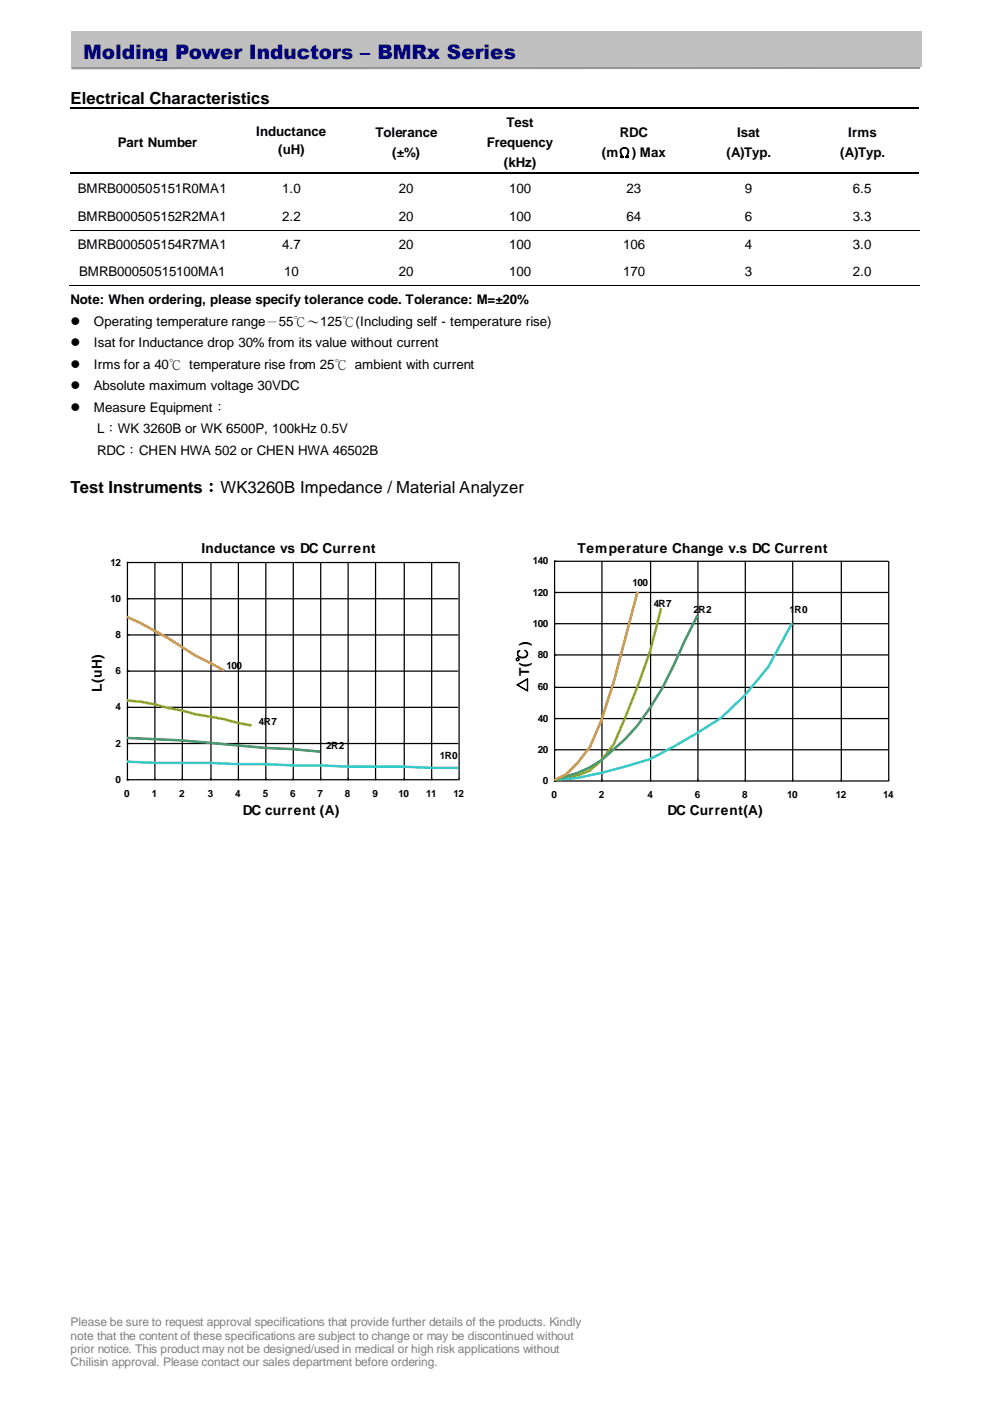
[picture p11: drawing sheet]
<svg xmlns="http://www.w3.org/2000/svg" width="210mm" height="297mm" viewBox="0 0 210 297" stroke-linecap="round" stroke-linejoin="round" font-family="sans-serif">
<defs><g id="words">
<text font-size="4.2" fill="#000080" x="17.6" y="12.6">Molding Power Inductors – BMRx Series</text>
<g font-size="3.5">
<text x="15" y="22">Electrical Characteristics</text>
<text x="15" y="104.6">Test Instruments：WK3260B Impedance / Material Analyzer</text>
</g>
<g font-size="2.9">
<text x="42.8" y="117.3">Inductance vs DC Current</text>
<text x="122.5" y="117.3">Temperature Change v.s DC Current</text>
<text x="21.6" y="146.7" transform="rotate(-90 21.6 146.7)">L(uH)</text>
<text x="111.7" y="146.7" transform="rotate(-90 111.7 146.7)">△ T(℃ )</text>
<text x="51.5" y="172.9">DC current (A)</text>
<text x="141.6" y="172.9">DC Current(A)</text>
</g>
<g font-size="2.8">
<text x="54.4" y="28.8">Inductance</text>
<text x="79.6" y="29.1">Tolerance</text>
<text x="107.5" y="27">Test</text>
<text x="131.5" y="29.1">RDC</text>
<text x="156.3" y="29.1">Isat</text>
<text x="179.9" y="29.1">Irms</text>
<text x="25" y="31.2">Part Number</text>
<text x="59" y="32.8">(uH)</text>
<text x="83.2" y="33.3">(±%)</text>
<text x="103.2" y="31.2">Frequency</text>
<text x="106.9" y="35.4">(kHz)</text>
<text x="127.7" y="33.3">(mΩ) Max</text>
<text x="154.1" y="33.3">(A)Typ.</text>
<text x="178.2" y="33.3">(A)Typ.</text>
<text x="16.5" y="40.9">BMRB000505151R0MA1</text>
<text x="59.9" y="40.9">1.0</text>
<text x="84.6" y="40.9">20</text>
<text x="108" y="40.9">100</text>
<text x="132.9" y="40.9">23</text>
<text x="158" y="40.9">9</text>
<text x="180.9" y="40.9">6.5</text>
<text x="16.5" y="46.9">BMRB000505152R2MA1</text>
<text x="59.9" y="46.9">2.2</text>
<text x="84.6" y="46.9">20</text>
<text x="108" y="46.9">100</text>
<text x="132.9" y="46.9">64</text>
<text x="158" y="46.9">6</text>
<text x="180.9" y="46.9">3.3</text>
<text x="16.5" y="52.8">BMRB000505154R7MA1</text>
<text x="59.9" y="52.8">4.7</text>
<text x="84.6" y="52.8">20</text>
<text x="108" y="52.8">100</text>
<text x="132.2" y="52.8">106</text>
<text x="158" y="52.8">4</text>
<text x="180.9" y="52.8">3.0</text>
<text x="16.8" y="58.6">BMRB00050515100MA1</text>
<text x="60.3" y="58.6">10</text>
<text x="84.6" y="58.6">20</text>
<text x="108" y="58.6">100</text>
<text x="132.2" y="58.6">170</text>
<text x="158" y="58.6">3</text>
<text x="180.9" y="58.6">2.0</text>
<text x="15" y="64.4">Note: When ordering, please specify tolerance code. Tolerance: M=±20%</text>
<text x="15" y="69">⚫</text>
<text x="19.9" y="69">Operating temperature range－55℃～125℃(Including self - temperature rise)</text>
<text x="15" y="73.6">⚫</text>
<text x="19.9" y="73.6">Isat for Inductance drop 30% from its value without current</text>
<text x="15" y="78.2">⚫</text>
<text x="15" y="82.7">⚫</text>
<text x="19.9" y="78.2">Irms for a 40℃ temperature rise from 25℃ ambient with current</text>
<text x="19.9" y="82.7">Absolute maximum voltage 30VDC</text>
<text x="15" y="87.4">⚫</text>
<text x="19.9" y="87.4">Measure Equipment：</text>
<text x="20.6" y="91.9">L：WK 3260B or WK 6500P, 100kHz 0.5V</text>
<text x="20.6" y="96.6">RDC：CHEN HWA 502 or CHEN HWA 46502B</text>
</g>
<g font-size="2.5" fill="#7f7f7f">
<text x="15" y="281.1">Please be sure to request approval specifications that provide further details of the products. Kindly</text>
<text x="15" y="284">note that the content of these specifications are subject to change or may be discontinued without</text>
<text x="15" y="286.9">prior notice. This product may not be designed/used in medical or high risk applications without</text>
<text x="15" y="289.7">Chilisin approval. Please contact our sales department before ordering.</text>
</g>
<g font-size="2.1">
<text x="23.5" y="119.9">12</text>
<text x="113" y="119.7">140</text>
<text x="134.1" y="124.2">100</text>
<text x="23.5" y="127.6">10</text>
<text x="113" y="126.3">120</text>
<text x="138.6" y="128.7">4R7</text>
<text x="147.1" y="130">2R2</text>
<text x="167.5" y="130">1R0</text>
<text x="24.5" y="135.3">8</text>
<text x="113" y="132.9">100</text>
<text x="24.5" y="143">6</text>
<text x="48.1" y="141.9">100</text>
<text x="114" y="139.5">80</text>
<text x="114" y="146.4">60</text>
<text x="24.5" y="150.6">4</text>
<text x="54.9" y="153.8">4R7</text>
<text x="114" y="153">40</text>
<text x="24.5" y="158.3">2</text>
<text x="69.2" y="158.8">2R2</text>
<text x="93.3" y="161">1R0</text>
<text x="114" y="159.6">20</text>
<text x="24.5" y="166">0</text>
<text x="115.1" y="166.3">0</text>
<text x="26.4" y="168.9">0</text>
<text x="32.2" y="168.9">1</text>
<text x="38" y="168.9">2</text>
<text x="44.1" y="168.9">3</text>
<text x="49.9" y="168.9">4</text>
<text x="55.7" y="168.9">5</text>
<text x="61.5" y="168.9">6</text>
<text x="67.4" y="168.9">7</text>
<text x="73.2" y="168.9">8</text>
<text x="79" y="168.9">9</text>
<text x="84.5" y="168.9">10</text>
<text x="90.4" y="168.9">11</text>
<text x="96.2" y="168.9">12</text>
<text x="117" y="169.2">0</text>
<text x="127" y="169.2">2</text>
<text x="137.3" y="169.2">4</text>
<text x="147.4" y="169.2">6</text>
<text x="157.4" y="169.2">8</text>
<text x="166.9" y="169.2">10</text>
<text x="177.3" y="169.2">12</text>
<text x="187.3" y="169.2">14</text>
</g>
</g></defs>
<path d="M195.1 14.1l-180 .1" fill="none" stroke="#969696" stroke-width="1.1" stroke-linecap="butt"/>
<path d="M15.1 6.6h180.4v7.5h-180.4z" fill-rule="evenodd" fill="#c0c0c0"/>
<g fill="none" stroke="#000" stroke-width=".21">
<path d="M15 22.8h34.8M15 23.1h34.8M15 36.5h34.8M15 36.8h34.8M50.3 22.8h23.7M50.3 23.1h23.7M50.3 36.5h23.7M50.3 36.8h23.7M74.4 22.8h23.9M74.4 23.1h23.9M74.4 36.5h23.9M74.4 36.8h23.9"/>
<path d="M98.7 22.8h23.7M98.7 23.1h23.7M98.7 36.5h23.7M98.7 36.8h23.7M122.8 22.8h23.8M122.8 23.1h23.8M122.8 36.5h23.8M122.8 36.8h23.8M147 22.8h23.9M147 23.1h23.9M147 36.5h23.9M147 36.8h23.9"/>
<path d="M171.3 22.8h23.7M171.3 23.1h23.7M171.3 36.5h23.7M171.3 36.8h23.7M15 48.8h34.8M50 48.8h24M74.1 48.8h24.2M98.4 48.8h24M122.6 48.8h24M146.7 48.8h24.2M171 48.8h24M14.8 60.6h180.2"/>
</g>
<g fill="#000">
<path d="M49.8 22.7h.5v.2h-.5z" fill-rule="evenodd"/>
<path d="M49.8 23h.5v.1h-.5z" fill-rule="evenodd"/>
<path d="M49.8 36.4h.5v.2h-.5z" fill-rule="evenodd"/>
<path d="M49.8 36.7h.5v.1h-.5z" fill-rule="evenodd"/>
<path d="M74 22.7h.4v.2h-.4z" fill-rule="evenodd"/>
<path d="M74 23h.4v.1h-.4z" fill-rule="evenodd"/>
<path d="M74 36.4h.4v.2h-.4z" fill-rule="evenodd"/>
<path d="M74 36.7h.4v.1h-.4z" fill-rule="evenodd"/>
<path d="M98.3 22.7h.4v.2h-.4z" fill-rule="evenodd"/>
<path d="M98.3 23h.4v.1h-.4z" fill-rule="evenodd"/>
<path d="M98.3 36.4h.4v.2h-.4z" fill-rule="evenodd"/>
<path d="M98.3 36.7h.4v.1h-.4z" fill-rule="evenodd"/>
<path d="M122.4 22.7h.4v.2h-.4z" fill-rule="evenodd"/>
<path d="M122.4 23h.4v.1h-.4z" fill-rule="evenodd"/>
<path d="M122.4 36.4h.4v.2h-.4z" fill-rule="evenodd"/>
<path d="M122.4 36.7h.4v.1h-.4z" fill-rule="evenodd"/>
<path d="M146.6 22.7h.4v.2h-.4z" fill-rule="evenodd"/>
<path d="M146.6 23h.4v.1h-.4z" fill-rule="evenodd"/>
<path d="M146.6 36.4h.4v.2h-.4z" fill-rule="evenodd"/>
<path d="M146.6 36.7h.4v.1h-.4z" fill-rule="evenodd"/>
<path d="M170.9 22.7h.4v.2h-.4z" fill-rule="evenodd"/>
<path d="M170.9 23h.4v.1h-.4z" fill-rule="evenodd"/>
<path d="M170.9 36.4h.4v.2h-.4z" fill-rule="evenodd"/>
<path d="M170.9 36.7h.4v.1h-.4z" fill-rule="evenodd"/>
<path d="M49.8 48.7l.2 .2z" fill-rule="evenodd"/>
<path d="M74 48.7l.1 .2z" fill-rule="evenodd"/>
<path d="M98.3 48.7l.1 .2z" fill-rule="evenodd"/>
<path d="M122.4 48.7l.2 .2z" fill-rule="evenodd"/>
<path d="M146.6 48.7l.1 .2z" fill-rule="evenodd"/>
<path d="M170.9 48.7l.1 .2z" fill-rule="evenodd"/>
<path d="M49.7 60.6l.1 .1z" fill-rule="evenodd"/>
<path d="M73.9 60.6l.1 .1z" fill-rule="evenodd"/>
<path d="M98.1 60.6l.2 .1z" fill-rule="evenodd"/>
<path d="M122.3 60.6l.1 .1z" fill-rule="evenodd"/>
<path d="M146.4 60.6l.2 .1z" fill-rule="evenodd"/>
<path d="M170.7 60.6l.2 .1z" fill-rule="evenodd"/>
</g>
<path d="M17.9 113.6h83.6v61.4h-83.6z" fill-rule="evenodd" fill="#fff"/>
<g fill="none" stroke="#000" stroke-width=".26">
<path d="M32.8 119.3v46M38.7 119.3v46M44.7 119.3v46M50.6 119.3v46M56.4 119.3v46M62.2 119.3v46M68 119.3v46M73.8 119.3v46M79.7 119.3v46M85.7 119.3v46M91.6 119.3v46M97.1 119.3h-70.1v46h70.1"/>
<path d="M97.4 119.3v46M27 126.9h70.1M27 134.6h70.1M27 142.3h70.1M27 150h70.1M27 157.6h70.1"/>
</g>
<path d="M26.9 148.5l2.9 .3 2.9 .5 8.7 2.1 6.1 1.1 2.9 .8 2.9 .5" fill="none" stroke="#9c0" stroke-width=".53"/>
<path d="M26.9 161.5l5.8 .2h11.9l5.8 .3 17.5 .3 5.8 .2h11.9l5.8 .3h5.8" fill="none" stroke="#3cc" stroke-width=".53"/>
<path d="M26.9 156.5l11.6 .5 17.8 1.6 5.8 .2 5.8 .6" fill="none" stroke="#396" stroke-width=".53"/>
<path d="M26.9 130.8a102.3 102.3 0 0 1 14.5 8.2l6.1 3.2" fill="none" stroke="#f90" stroke-width=".53"/>
<path d="M108.5 113.6h83.6v61.4h-83.6z" fill-rule="evenodd" fill="#fff"/>
<g fill="none" stroke="#000" stroke-width=".26">
<path d="M127.7 119v46.6M138 119v46.6M148 119v46.6M158.1 119v46.6M168.1 119v46.6M178.4 119v46.6M188.2 119h-70.6v46.6h70.6M188.5 119v46.6M117.6 125.6h70.6M117.6 132.2h70.6M117.6 138.9h70.6M117.6 145.7h70.6"/>
<path d="M117.6 152.4h70.6M117.6 159h70.6"/>
</g>
<path d="M140.2 128.9l-2.3 9.3-2.7 7.4-5 12.2-2.7 3.4-2.3 2.1-2.7 1.1-5 1.1" fill="none" stroke="#9c0" stroke-width=".53"/>
<path d="M168 132.1l-5 9.3-5.1 6.1-5 4.7-5 3.2-5 2.9-5 2.7-10.4 2.9-5 1-5 .6" fill="none" stroke="#3cc" stroke-width=".53"/>
<path d="M147.9 130.5l-2.6 5.3a71.6 71.6 0 0 1-10.1 18l-2.6 2.9-2.7 2.4a20.6 20.6 0 0 1-10 5.6l-2.4 .8" fill="none" stroke="#396" stroke-width=".53"/>
<path d="M135.2 125.5l-5 19-2.7 8.2-2.3 5.6-2.7 3.4-2.4 2.4-2.6 1.4" fill="none" stroke="#f90" stroke-width=".53"/>
<use href="#words"/>
</svg>
